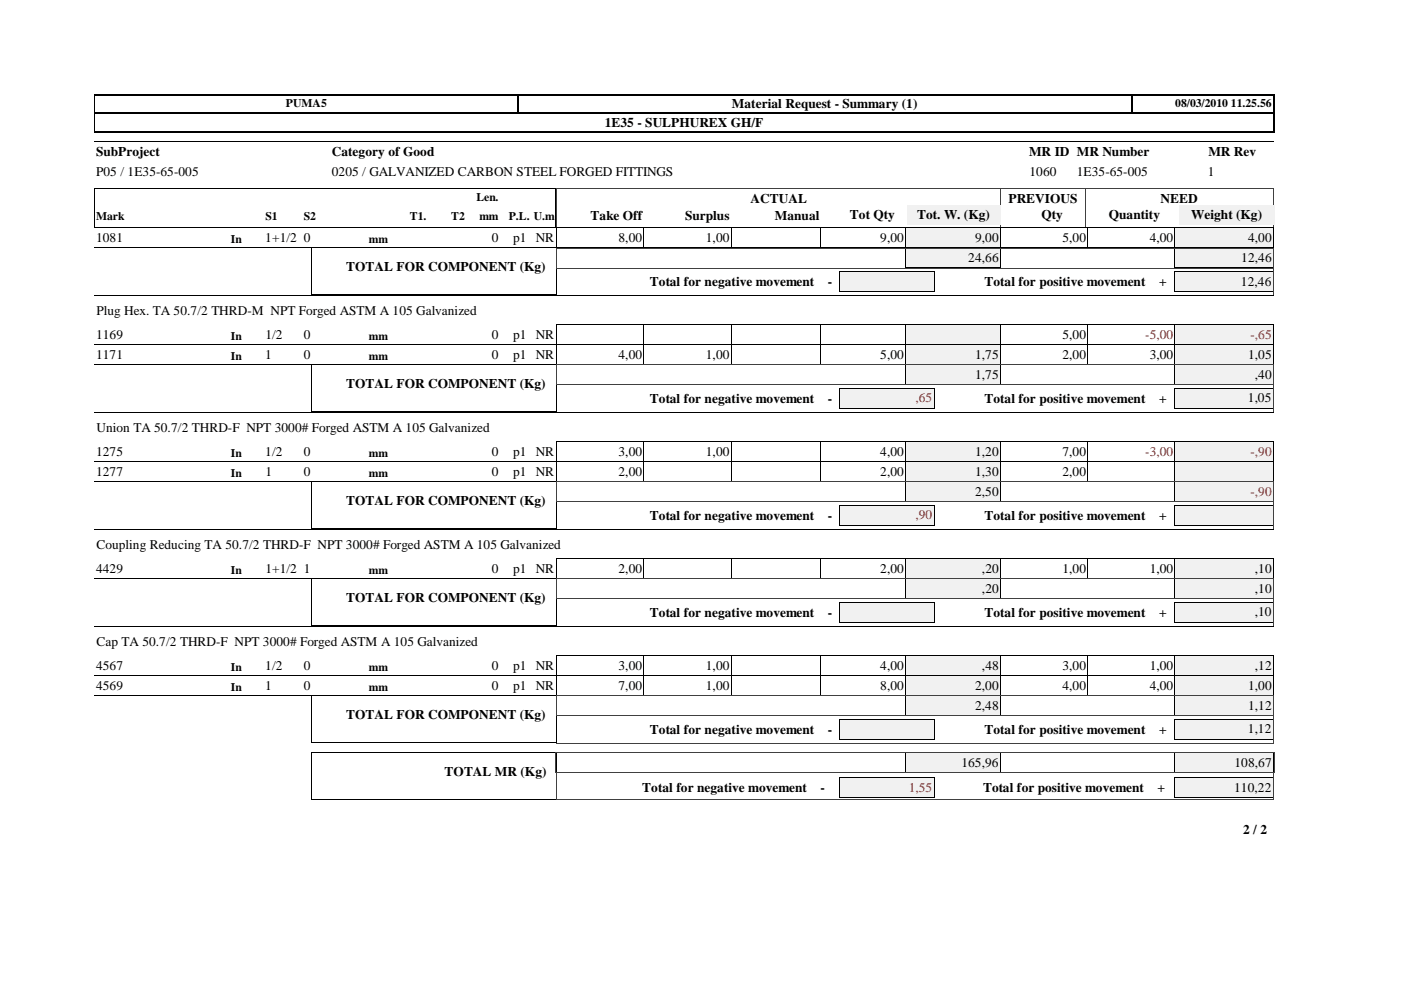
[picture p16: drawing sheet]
<svg xmlns="http://www.w3.org/2000/svg" width="297mm" height="210mm" viewBox="0 0 297 210" stroke-linecap="round" stroke-linejoin="round" font-family="sans-serif">
<defs><g id="words">
<g font-size="2.8">
<text x="155.2" y="22.9">Material Request - Summary (1)</text>
<text x="128.2" y="26.8">1E35 - SULPHUREX GH/F</text>
<text x="20.4" y="33.1">SubProject</text>
<text x="70.4" y="33">Category of Good</text>
<text x="218.2" y="33">MR ID MR Number</text>
<text x="256.2" y="33">MR Rev</text>
<text x="20.4" y="37.3">P05 / 1E35-65-005</text>
<text x="70.4" y="37.2">0205 / GALVANIZED CARBON STEEL FORGED FITTINGS</text>
<text x="218.3" y="37.2">1060</text>
<text x="228.3" y="37.2">1E35-65-005</text>
<text x="256.1" y="37.2">1</text>
<text x="125.2" y="46.7">Take Off</text>
<text x="145.2" y="46.7">Surplus</text>
<text x="159.1" y="43">ACTUAL</text>
<text x="164.3" y="46.7">Manual</text>
<text x="180.2" y="46.4">Tot Qty</text>
<text x="194.4" y="46.4">Tot. W. (Kg)</text>
<text x="213.8" y="43">PREVIOUS</text>
<text x="220.8" y="46.4">Qty</text>
<text x="235.1" y="46.4">Quantity</text>
<text x="246.1" y="43">NEED</text>
<text x="252.6" y="46.4">Weight (Kg)</text>
<text x="20.4" y="51.3">1081</text>
<text x="56.3" y="51.3">1+1/2 0</text>
<text x="104.3" y="51.3">0</text>
<text x="108.8" y="51.3">p1 NR</text>
<text x="131.1" y="51.3">8,00</text>
<text x="149.6" y="51.3">1,00</text>
<text x="186.6" y="51.3">9,00</text>
<text x="206.8" y="51.3">9,00</text>
<text x="225.3" y="51.3">5,00</text>
<text x="243.8" y="51.3">4,00</text>
<text x="264.6" y="51.3">4,00</text>
<text x="73.4" y="57.5">TOTAL FOR COMPONENT (Kg)</text>
<text x="205.3" y="55.5">24,66</text>
<text x="263.2" y="55.5">12,46</text>
<text x="137.7" y="60.6">Total for negative movement</text>
<text x="175.5" y="60.6">-</text>
<text x="208.7" y="60.6">Total for positive movement</text>
<text x="245.7" y="60.6">+</text>
<text x="263.1" y="60.5">12,46</text>
<text x="20.4" y="71.8">1169</text>
<text x="20.4" y="66.9">Plug Hex. TA 50.7/2 THRD-M NPT Forged ASTM A 105 Galvanized</text>
<text x="56.3" y="71.8">1/2</text>
<text x="64.4" y="71.8">0</text>
<text x="104.3" y="71.8">0</text>
<text x="108.8" y="71.8">p1 NR</text>
<text x="225.3" y="71.8">5,00</text>
<text x="20.4" y="76">1171</text>
<text x="56.3" y="76">1</text>
<text x="64.4" y="76">0</text>
<text x="104.3" y="76">0</text>
<text x="108.8" y="76">p1 NR</text>
<text x="131.1" y="76">4,00</text>
<text x="149.6" y="76">1,00</text>
<text x="186.6" y="76">5,00</text>
<text x="206.8" y="76">1,75</text>
<text x="225.3" y="76">2,00</text>
<text x="243.8" y="76">3,00</text>
<text x="264.6" y="76">1,05</text>
<text x="73.4" y="82.3">TOTAL FOR COMPONENT (Kg)</text>
<text x="206.8" y="80.3">1,75</text>
<text x="266.1" y="80.3">,40</text>
<text x="137.7" y="85.3">Total for negative movement</text>
<text x="175.5" y="85.3">-</text>
<text x="208.7" y="85.3">Total for positive movement</text>
<text x="245.7" y="85.3">+</text>
<text x="264.5" y="85.3">1,05</text>
<text x="20.4" y="91.7">Union TA 50.7/2 THRD-F NPT 3000# Forged ASTM A 105 Galvanized</text>
<text x="20.4" y="96.6">1275</text>
<text x="20.4" y="100.8">1277</text>
<text x="56.3" y="96.6">1/2</text>
<text x="56.3" y="100.8">1</text>
<text x="64.4" y="96.6">0</text>
<text x="64.4" y="100.8">0</text>
<text x="104.3" y="96.6">0</text>
<text x="104.3" y="100.8">0</text>
<text x="108.8" y="96.6">p1 NR</text>
<text x="108.8" y="100.8">p1 NR</text>
<text x="131.1" y="96.6">3,00</text>
<text x="131.1" y="100.8">2,00</text>
<text x="149.6" y="96.6">1,00</text>
<text x="186.6" y="96.6">4,00</text>
<text x="186.6" y="100.8">2,00</text>
<text x="206.8" y="96.6">1,20</text>
<text x="206.8" y="100.8">1,30</text>
<text x="225.3" y="96.6">7,00</text>
<text x="225.3" y="100.8">2,00</text>
<text x="73.4" y="107.1">TOTAL FOR COMPONENT (Kg)</text>
<text x="206.8" y="105.1">2,50</text>
<text x="137.7" y="110.2">Total for negative movement</text>
<text x="175.5" y="110.2">-</text>
<text x="208.7" y="110.2">Total for positive movement</text>
<text x="245.7" y="110.2">+</text>
<text x="20.4" y="116.5">Coupling Reducing TA 50.7/2 THRD-F NPT 3000# Forged ASTM A 105 Galvanized</text>
<text x="20.4" y="121.4">4429</text>
<text x="56.3" y="121.4">1+1/2 1</text>
<text x="104.3" y="121.4">0</text>
<text x="108.8" y="121.4">p1 NR</text>
<text x="131.1" y="121.4">2,00</text>
<text x="186.6" y="121.4">2,00</text>
<text x="208.2" y="121.4">,20</text>
<text x="208.2" y="125.6">,20</text>
<text x="225.3" y="121.4">1,00</text>
<text x="243.8" y="121.4">1,00</text>
<text x="266.1" y="121.4">,10</text>
<text x="266.1" y="125.6">,10</text>
<text x="73.4" y="127.7">TOTAL FOR COMPONENT (Kg)</text>
<text x="137.7" y="130.7">Total for negative movement</text>
<text x="175.5" y="130.7">-</text>
<text x="208.7" y="130.7">Total for positive movement</text>
<text x="245.7" y="130.7">+</text>
<text x="266" y="130.7">,10</text>
<text x="20.4" y="137">Cap TA 50.7/2 THRD-F NPT 3000# Forged ASTM A 105 Galvanized</text>
<text x="20.4" y="142">4567</text>
<text x="56.3" y="142">1/2</text>
<text x="64.4" y="142">0</text>
<text x="104.3" y="142">0</text>
<text x="108.8" y="142">p1 NR</text>
<text x="131.1" y="142">3,00</text>
<text x="149.6" y="142">1,00</text>
<text x="186.6" y="142">4,00</text>
<text x="208.2" y="142">,48</text>
<text x="225.3" y="142">3,00</text>
<text x="243.8" y="142">1,00</text>
<text x="266.1" y="142">,12</text>
<text x="20.4" y="146.2">4569</text>
<text x="56.3" y="146.2">1</text>
<text x="64.4" y="146.2">0</text>
<text x="104.3" y="146.2">0</text>
<text x="108.8" y="146.2">p1 NR</text>
<text x="131.1" y="146.2">7,00</text>
<text x="149.6" y="146.2">1,00</text>
<text x="186.6" y="146.2">8,00</text>
<text x="206.8" y="146.2">2,00</text>
<text x="225.3" y="146.2">4,00</text>
<text x="243.8" y="146.2">4,00</text>
<text x="264.6" y="146.2">1,00</text>
<text x="73.4" y="152.5">TOTAL FOR COMPONENT (Kg)</text>
<text x="137.7" y="155.5">Total for negative movement</text>
<text x="175.5" y="155.5">-</text>
<text x="206.8" y="150.5">2,48</text>
<text x="208.7" y="155.5">Total for positive movement</text>
<text x="245.7" y="155.5">+</text>
<text x="264.5" y="155.5">1,12</text>
<text x="264.6" y="150.5">1,12</text>
<text x="94.3" y="164.5">TOTAL MR (Kg)</text>
<text x="136.2" y="168">Total for negative movement</text>
<text x="174" y="168">-</text>
<text x="203.8" y="162.5">165,96</text>
<text x="208.4" y="168">Total for positive movement</text>
<text x="245.4" y="168">+</text>
<text x="261.7" y="167.9">110,22</text>
<text x="261.7" y="162.5">108,67</text>
<text x="263.6" y="176.9">2 / 2</text>
</g>
<g font-size="2.8" fill="#f00">
<text x="242.8" y="71.8">-5,00</text>
<text x="265.1" y="71.8">-,65</text>
<text x="194.1" y="85.3">,65</text>
<text x="242.8" y="96.6">-3,00</text>
<text x="265.1" y="96.6">-,90</text>
<text x="265.1" y="105.1">-,90</text>
<text x="194.1" y="110.1">,90</text>
<text x="192.7" y="167.9">1,55</text>
</g>
<g font-size="2.5">
<text x="60.6" y="22.6">PUMA5</text>
<text x="249.2" y="22.6">08/03/2010 11.25.56</text>
<text x="20.4" y="46.7">Mark</text>
<text x="56.3" y="46.7">S1</text>
<text x="64.4" y="46.7">S2</text>
<text x="86.9" y="46.7">T1.</text>
<text x="95.7" y="46.7">T2</text>
<text x="101" y="42.7">Len.</text>
<text x="101.6" y="46.7">mm</text>
<text x="107.9" y="46.7">P.L. U.m</text>
<text x="49" y="51.5">In</text>
<text x="78.2" y="51.5">mm</text>
<text x="49" y="72.1">In</text>
<text x="49" y="76.3">In</text>
<text x="78.2" y="72.1">mm</text>
<text x="78.2" y="76.3">mm</text>
<text x="49" y="96.9">In</text>
<text x="49" y="101.1">In</text>
<text x="78.2" y="96.9">mm</text>
<text x="78.2" y="101.1">mm</text>
<text x="49" y="121.7">In</text>
<text x="78.2" y="121.7">mm</text>
<text x="49" y="142.2">In</text>
<text x="78.2" y="142.2">mm</text>
<text x="49" y="146.5">In</text>
<text x="78.2" y="146.5">mm</text>
</g>
</g></defs>
<path d="M270.1 20v4.1M20 20.1h250.3M20 24h250.3M20 27.9h250.3" fill="none" stroke="#000" stroke-width=".25"/>
<path d="M239.9 20v4.1" fill="none" stroke="#000" stroke-width=".38"/>
<path d="M109.9 20v4.1" fill="none" stroke="#000" stroke-width=".34"/>
<path d="M20.1 20v8M20 30h250M20 39.9h97.9M20 39.9v8.3l97.9 .1v-8.4" fill="none" stroke="#000" stroke-width=".21"/>
<path d="M20 24h250.3M270.1 23.9v4.1" fill="none" stroke="#000" stroke-width=".3"/>
<path d="M118 39.9h152M118 39.9v8.3h152M212.1 39.9v8.4M212.2 39.9v8.4M230.1 39.9v8.4M270 39.9v8.4" fill="none" stroke="#404040" stroke-width=".21"/>
<path d="M99.6 43.9h6.4v3.8h-6.4z" fill="#fff"/>
<g fill="#f1f1f1">
<path d="M192.3 43.4h19.8v4.2h-19.8z"/>
<path d="M250 43.4h20.2v4.2h-20.2z"/>
</g>
<path d="M118 48.3h74.1M118 48.3v4.2M136.5 48.3v4.2M155 48.3v4.2M174 48.3v4.2M192 48.3l.1 4.2h-172.1M212.1 48.3h37M212.1 48.3v4.2M230.6 48.3v4.2M249.1 48.3v4.2h-37" fill="none" stroke="#000" stroke-width=".21"/>
<path d="M192.1 48.3h20v4.2h-20z" fill="#f1f1f1"/>
<path d="M192 48.3h20.1M192 48.3v4.2h20.1v-4.2" fill="none" stroke="#000" stroke-width=".21"/>
<path d="M249.1 48.3h20.9v4.2h-20.9z" fill="#f1f1f1"/>
<path d="M249.1 48.3h20.9M249.1 52.5h20.9M249.1 48.3v4.2M270 48.3v4.2" fill="none" stroke="#000" stroke-width=".21"/>
<path d="M192.1 52.5h20v4.2h-20z" fill="#f1f1f1"/>
<path d="M192 52.5h20.1M192 52.5v4.2l20.1 .1v-4.3" fill="none" stroke="#000" stroke-width=".21"/>
<path d="M249.1 52.5h20.9v4.2h-20.9z" fill="#f1f1f1"/>
<path d="M249.1 52.5h20.9M249.1 56.7h20.9M249.1 52.5v4.3M270 52.5v4.3" fill="none" stroke="#000" stroke-width=".21"/>
<path d="M249.1 57.5h20.8v4.2h-20.8z" fill="#f1f1f1"/>
<path d="M249 57.5h21l-.1 4.3-20.9-.1z" fill="none" stroke="#000" stroke-width=".21"/>
<path d="M178 57.5h20v4.2h-20z" fill="#f1f1f1"/>
<g fill="none" stroke="#000" stroke-width=".21">
<path d="M66 52.5h52.1M66 52.5v10M118 52.5v10M177.9 57.5h20.2v4.3l-20.2-.1zM20 62.6h250M20 73h172.1M66 62.5h52.1M118 73.1v-4.3h74.1l-.1 4.3M136.5 68.8v4.3M155 68.8v4.3M174 68.8v4.3M212.1 68.8h37v4.3"/>
<path d="M212.1 73h37M212.1 68.8v4.3M230.6 68.8v4.3"/>
</g>
<path d="M118 56.9v-4.3h152.1v4.3M118 56.8v5.8h152.1v-5.8h-152.1" fill="none" stroke="#404040" stroke-width=".21"/>
<path d="M192.1 68.8h20v4.2h-20z" fill="#f1f1f1"/>
<path d="M192 73h20.1M192 73.1v-4.3h20.1v4.3" fill="none" stroke="#000" stroke-width=".21"/>
<path d="M249.1 68.8h20.9v4.2h-20.9z" fill="#f1f1f1"/>
<path d="M20 77.3h172l.1-4.3h-74.1v4.3M136.5 73v4.3M155 73v4.3M174 73v4.3M212.1 73h57.9M212.1 73v4.3M230.6 73v4.3M249.1 68.8h20.9M249.1 68.8v8.5h-37M270 68.8v4.3" fill="none" stroke="#000" stroke-width=".21"/>
<path d="M192.1 73h20v4.3h-20z" fill="#f1f1f1"/>
<path d="M192 73h20.1v4.3h-20.1z" fill="none" stroke="#000" stroke-width=".21"/>
<path d="M249.1 73h20.9v4.3h-20.9z" fill="#f1f1f1"/>
<path d="M249.1 73h20.9M249.1 77.3h20.9M249.1 73v4.3M270 73v4.3" fill="none" stroke="#000" stroke-width=".21"/>
<path d="M192.1 77.3h20v4.2h-20z" fill="#f1f1f1"/>
<path d="M192 77.3h20.1v4.2h-20.1z" fill="none" stroke="#000" stroke-width=".21"/>
<path d="M249.1 77.3h20.9v4.2h-20.9z" fill="#f1f1f1"/>
<path d="M249.1 77.3h20.9M249.1 77.3v4.2M270 77.3v4.2M249.1 81.5h20.9" fill="none" stroke="#000" stroke-width=".21"/>
<path d="M249.1 82.3h20.8v4.2h-20.8z" fill="#f1f1f1"/>
<path d="M249 82.3h21l-.1 4.2h-20.9z" fill="none" stroke="#000" stroke-width=".21"/>
<path d="M178 82.3h20v4.2h-20z" fill="#f1f1f1"/>
<path d="M66 77.3h52.1l-.1 9.9h-52zM20 87.4h250M20 97.9h172.1M118 97.9v-4.3h74.1l-.1 4.3M136.5 93.6v4.3M155 93.6v4.3M174 93.6v4.3M177.9 82.3h20.2v4.2h-20.2zM212.1 93.6h37v4.3M212.1 97.9h37M212.1 93.6v4.3M230.6 93.6v4.3" fill="none" stroke="#000" stroke-width=".21"/>
<path d="M118 77.4h152.1M118 77.3v4.3M270.1 77.3v4.3M118 81.6v5.8h152.1v-5.8h-152.1" fill="none" stroke="#404040" stroke-width=".21"/>
<path d="M192.1 93.6h20v4.2h-20z" fill="#f1f1f1"/>
<path d="M192 97.9h20.1M192 97.9v-4.3h20.1v4.3" fill="none" stroke="#000" stroke-width=".21"/>
<path d="M249.1 93.6h20.9v4.2h-20.9z" fill="#f1f1f1"/>
<path d="M136.5 97.8v4.3M155 97.8v4.3M174 97.8v4.3M212.1 97.9h57.9M212.1 97.8v4.3M230.6 97.8v4.3M249.1 93.6h20.9M249.1 93.6v8.5h-37M270 93.6v4.3M20 102.1h172l.1-4.2h-74.1v4.2" fill="none" stroke="#000" stroke-width=".21"/>
<path d="M192.1 97.8h20v4.3h-20z" fill="#f1f1f1"/>
<path d="M192 97.9h20.1v4.2h-20.1z" fill="none" stroke="#000" stroke-width=".21"/>
<path d="M249.1 97.8h20.9v4.3h-20.9z" fill="#f1f1f1"/>
<path d="M249.1 97.9h20.9M249.1 97.8v4.3M270 97.8v4.3M249.1 102.1h20.9" fill="none" stroke="#000" stroke-width=".21"/>
<path d="M192.1 102.1h20v4.2h-20z" fill="#f1f1f1"/>
<path d="M192 102.1h20.1v4.2h-20.1z" fill="none" stroke="#000" stroke-width=".21"/>
<path d="M249.1 102.1h20.9v4.2h-20.9z" fill="#f1f1f1"/>
<path d="M249.1 102.1h20.9M249.1 106.3h20.9M249.1 102.1v4.2M270 102.1v4.2" fill="none" stroke="#000" stroke-width=".21"/>
<path d="M249.1 107.1h20.8v4.2h-20.8z" fill="#f1f1f1"/>
<path d="M249 111.3h21M249.1 111.3l-.1-4.2h21l-.1 4.2" fill="none" stroke="#000" stroke-width=".21"/>
<path d="M178 107.1h20v4.2h-20z" fill="#f1f1f1"/>
<g fill="none" stroke="#000" stroke-width=".21">
<path d="M20 112.2h250M66 102.1h52.1l-.1 10-52-.1zM136.5 118.4v4.3M155 118.4v4.3M174 118.4v4.3M177.9 111.3h20.2M177.9 111.3v-4.2h20.2v4.2M212.1 118.4h37v4.3M212.1 118.4v4.3M230.6 118.4v4.3M20 122.7h172.1M118 122.7v-4.3h74.1l-.1 4.3"/>
<path d="M212.1 122.7h37"/>
</g>
<path d="M118 102.2h152.1M118 102.2v4.2M118 106.4v5.8h152.1v-5.8h-152.1M270.1 102.2v4.2" fill="none" stroke="#404040" stroke-width=".21"/>
<path d="M192.1 118.4h20v4.2h-20z" fill="#f1f1f1"/>
<path d="M192 122.7h20.1M192 122.7v-4.3h20.1v4.3" fill="none" stroke="#000" stroke-width=".21"/>
<path d="M249.1 118.4h20.9v4.2h-20.9z" fill="#f1f1f1"/>
<path d="M249.1 118.4h20.9M249.1 118.4v4.3M270 118.4v4.3M249.1 122.7h20.9" fill="none" stroke="#000" stroke-width=".21"/>
<path d="M192.1 122.6h20v4.3h-20z" fill="#f1f1f1"/>
<path d="M192 122.7h20.1v4.2h-20.1z" fill="none" stroke="#000" stroke-width=".21"/>
<path d="M249.1 122.6h20.9v4.3h-20.9z" fill="#f1f1f1"/>
<path d="M249.1 122.7h20.9M249.1 126.9h20.9M249.1 122.6v4.3M270 122.6v4.3" fill="none" stroke="#000" stroke-width=".21"/>
<path d="M249.1 127.7h20.8v4.2h-20.8z" fill="#f1f1f1"/>
<path d="M249 131.9h21M249.1 131.9l-.1-4.2h21l-.1 4.2" fill="none" stroke="#000" stroke-width=".21"/>
<path d="M178 127.7h20v4.2h-20z" fill="#f1f1f1"/>
<g fill="none" stroke="#000" stroke-width=".21">
<path d="M20 132.7h250M66 122.7h52.1l-.1 9.9h-52zM136.5 139v4.3M155 139v4.3M174 139v4.3M177.9 131.9h20.2M177.9 131.9v-4.2h20.2v4.2M212.1 139h37v4.3M212.1 139v4.3M230.6 139v4.3M20 143.2h172.1M118 143.3v-4.3h74.1l-.1 4.3"/>
<path d="M212.1 143.2h37"/>
</g>
<path d="M118 122.7h152.1M118 122.7v4.3h152.1M118 132.7h152.1M118 127v5.8M270.1 122.7v4.3M270.1 127v5.8" fill="none" stroke="#404040" stroke-width=".21"/>
<path d="M192.1 139h20v4.2h-20z" fill="#f1f1f1"/>
<path d="M192 143.2h20.1M192 143.3v-4.3h20.1v4.3" fill="none" stroke="#000" stroke-width=".21"/>
<path d="M249.1 139h20.9v4.2h-20.9z" fill="#f1f1f1"/>
<path d="M249.1 139h20.9M249.1 139v8.5M270 139v4.3M20 147.5h172.1M118 147.5v-4.3h74.1l-.1 4.3M136.5 143.2v4.3M155 143.2v4.3M174 143.2v4.3M212.1 143.2h57.9M212.1 147.5h37M212.1 143.2v4.3M230.6 143.2v4.3" fill="none" stroke="#000" stroke-width=".21"/>
<path d="M192.1 143.2h20v4.2h-20z" fill="#f1f1f1"/>
<path d="M192 147.5h20.1M192 147.5v-4.3h20.1v4.3" fill="none" stroke="#000" stroke-width=".21"/>
<path d="M249.1 143.2h20.9v4.2h-20.9z" fill="#f1f1f1"/>
<path d="M249.1 143.2h20.9M249.1 147.5h20.9M249.1 143.2v4.3M270 143.2v4.3" fill="none" stroke="#000" stroke-width=".21"/>
<path d="M192.1 147.4h20v4.3h-20z" fill="#f1f1f1"/>
<path d="M192 147.5h20.1v4.2h-20.1z" fill="none" stroke="#000" stroke-width=".21"/>
<path d="M249.1 147.4h20.9v4.3h-20.9z" fill="#f1f1f1"/>
<path d="M249.1 147.5h20.9M249.1 151.7h20.9M249.1 147.4v4.3M270 147.4v4.3" fill="none" stroke="#000" stroke-width=".21"/>
<path d="M249.1 152.5h20.8v4.2h-20.8z" fill="#f1f1f1"/>
<path d="M249 156.7h21M249.1 156.7l-.1-4.2h21l-.1 4.2" fill="none" stroke="#000" stroke-width=".21"/>
<path d="M178 152.5h20v4.2h-20z" fill="#f1f1f1"/>
<path d="M66 147.5h52.1l-.1 9.9h-52zM177.9 156.7h20.2M177.9 156.7v-4.2h20.2v4.2" fill="none" stroke="#000" stroke-width=".21"/>
<path d="M118 147.6h152.1M118 147.5v4.3h152.1M118 157.5h152.1M118 151.8v5.8M270.1 147.5v4.3M270.1 151.8v5.8" fill="none" stroke="#404040" stroke-width=".21"/>
<path d="M192.1 159.5h20v4.2h-20z" fill="#f1f1f1"/>
<path d="M192 159.5h20.1M192 159.5v4.3h20.1v-4.3" fill="none" stroke="#000" stroke-width=".21"/>
<path d="M249.1 159.5h20.9v4.2h-20.9z" fill="#f1f1f1"/>
<path d="M249.1 159.5h20.9M249.1 159.5v4.3M270 159.5v4.3M249.1 163.8h20.9" fill="none" stroke="#000" stroke-width=".21"/>
<path d="M249.1 164.9h20.8v4.3h-20.8z" fill="#f1f1f1"/>
<path d="M249 165h21l-.1 4.2h-20.9z" fill="none" stroke="#000" stroke-width=".21"/>
<path d="M178 164.9h20v4.3h-20z" fill="#f1f1f1"/>
<path d="M66 159.5h52.1M66 159.5v10M118 159.5v10M66 169.5h52.1M177.9 165h20.2v4.2h-20.2z" fill="none" stroke="#000" stroke-width=".21"/>
<path d="M117.9 159.5h152.3M117.9 159.5v4.3M270.2 159.5v4.3M117.9 163.8h152.3M118 169.5h152.1M118 163.7v5.8M270.1 163.7v5.8" fill="none" stroke="#404040" stroke-width=".21"/>
<use href="#words"/>
</svg>
